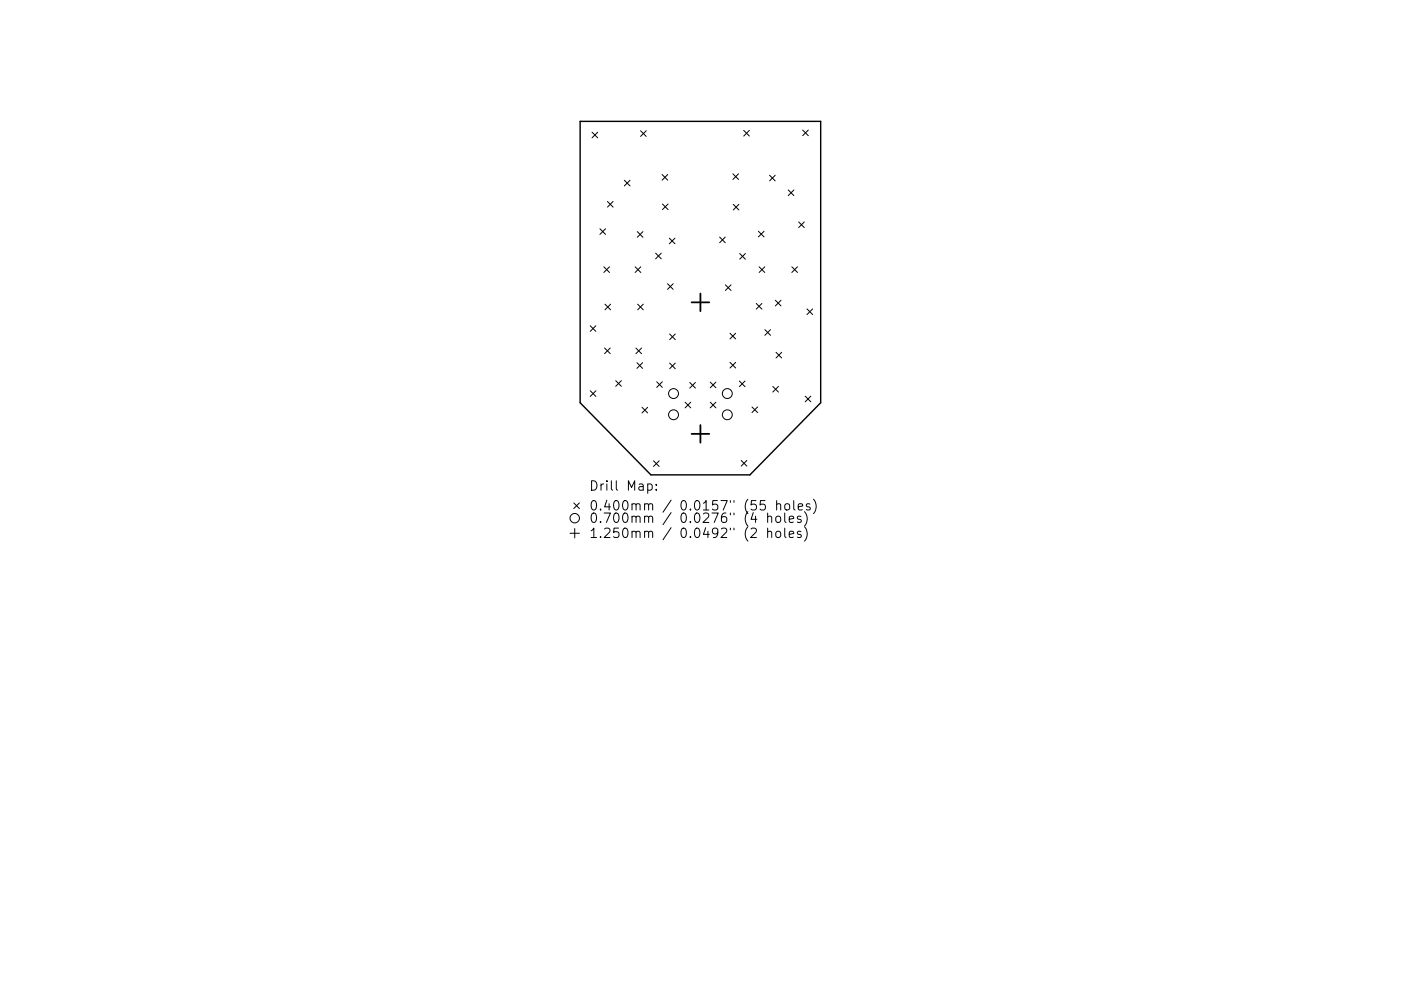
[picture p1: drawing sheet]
<svg xmlns="http://www.w3.org/2000/svg" width="297mm" height="210mm" viewBox="0 0 297 210" stroke-linecap="round" stroke-linejoin="round" font-family="sans-serif">
<defs><g id="words">
<g font-size="2.8">
<text x="124.9" y="104.1">Drill Map:</text>
<text x="124.9" y="108.3">0.400mm / 0.0157&quot; (55 holes)</text>
<text x="124.9" y="110.9">0.700mm / 0.0276&quot; (4 holes)</text>
<text x="124.9" y="114.1">1.250mm / 0.0492&quot; (2 holes)</text>
</g>
</g></defs>
<path d="M123 25.8h51v59.7l-15 15.3h-21l-15-15.3z" fill="none" stroke="#000" stroke-width=".3"/>
<g fill="none" stroke="#000" stroke-width=".21">
<path d="M125.5 28l1.2 1.2M126.7 28l-1.2 1.2M132.4 38.2l1.2 1.2M133.6 38.2l-1.2 1.2M135.8 27.7l1.2 1.2M137 27.7l-1.2 1.2M140.4 37l1.2 1.2M141.6 37l-1.2 1.2M155.4 36.9l1.2 1.2M156.6 36.9l-1.2 1.2M157.7 27.7l1.2 1.2M158.9 27.7l-1.2 1.2"/>
<path d="M163.2 37.2l1.2 1.2M164.4 37.2l-1.2 1.2M170.2 27.6l1.2 1.2M171.4 27.6l-1.2 1.2M127.2 48.5l1.2 1.2M128 56.6l1.2 1.2M128.4 48.5l-1.2 1.2M128.8 42.7l1.2 1.2M129.2 56.6l-1.2 1.2M130 42.7l-1.2 1.2M134.7 56.6l1.2 1.2M135.1 49.1l1.2 1.2"/>
<path d="M135.9 56.6l-1.2 1.2M136.3 49.1l-1.2 1.2M139 53.7l1.2 1.2M140.2 53.7l-1.2 1.2M140.5 43.3l1.2 1.2M141.7 43.3l-1.2 1.2M141.9 50.5l1.2 1.2M143.1 50.5l-1.2 1.2M152.6 50.3l1.2 1.2M153.8 50.3l-1.2 1.2M155.5 43.4l1.2 1.2M156.7 43.4l-1.2 1.2"/>
<path d="M156.8 53.8l1.2 1.2M158 53.8l-1.2 1.2M160.8 49.1l1.2 1.2M160.9 56.6l1.2 1.2M162 49.1l-1.2 1.2M162.1 56.6l-1.2 1.2M167.1 40.3l1.2 1.2M167.9 56.6l1.2 1.2M168.3 40.3l-1.2 1.2M169.1 56.6l-1.2 1.2M169.3 47.1l1.2 1.2M170.5 47.1l-1.2 1.2"/>
<path d="M125.1 69.1l1.2 1.2M126.3 69.1l-1.2 1.2M128.2 73.8l1.2 1.2M128.3 64.5l1.2 1.2M129.4 73.8l-1.2 1.2M129.5 64.5l-1.2 1.2M134.8 73.8l1.2 1.2M135 77l1.2 1.2M135.2 64.5l1.2 1.2M136 73.8l-1.2 1.2M136.2 77l-1.2 1.2M136.4 64.5l-1.2 1.2"/>
<path d="M141.5 60.2l1.2 1.2M142 70.9l1.2 1.2M142 77l1.2 1.2M142.7 60.2l-1.2 1.2M143.2 70.9l-1.2 1.2M143.2 77l-1.2 1.2M153.8 60.4l1.2 1.2M154.8 70.7l1.2 1.2M154.8 76.9l1.2 1.2M155 60.4l-1.2 1.2M156 76.9l-1.2 1.2M156 70.7l-1.2 1.2"/>
<path d="M160.3 64.4l1.2 1.2M161.5 64.4l-1.2 1.2M162.2 69.9l1.2 1.2M163.4 69.9l-1.2 1.2M164.4 63.7l1.2 1.2M164.5 74.7l1.2 1.2M165.6 63.7l-1.2 1.2M165.7 74.7l-1.2 1.2M171.1 65.5l1.2 1.2M172.3 65.5l-1.2 1.2M125.1 82.9l1.2 1.2M126.3 82.9l-1.2 1.2"/>
<path d="M130.5 80.8l1.2 1.2M131.7 80.8l-1.2 1.2M136.1 86.4l1.2 1.2M137.3 86.4l-1.2 1.2M138.6 97.8l1.2 1.2M139.2 81l1.2 1.2M139.8 97.8l-1.2 1.2M140.4 81l-1.2 1.2M145.3 85.3l1.2 1.2M146.2 81.1l1.2 1.2M146.5 85.3l-1.2 1.2M147.4 81.1l-1.2 1.2"/>
<path d="M150.6 81.1l1.2 1.2M150.6 85.3l1.2 1.2M151.8 81.1l-1.2 1.2M151.8 85.3l-1.2 1.2M156.8 80.8l1.2 1.2M157.1 97.7l1.2 1.2M158 80.8l-1.2 1.2M158.3 97.7l-1.2 1.2M159.4 86.3l1.2 1.2M160.6 86.3l-1.2 1.2M163.8 82l1.2 1.2M165 82l-1.2 1.2"/>
<path d="M170.7 84.1l1.2 1.2M171.9 84.1l-1.2 1.2M120.9 113.1h2M121.7 106.7l1.2 1.2M121.9 112.1v2M122.9 106.7l-1.2 1.2M137.3 102.8l.6-.1 .4 .4v.5l-.2 .3h-.8M139.1 103.8v.2M139.1 102.8v.2M162.2 106.2h-1l-.1 1 .3-.2 .7 .1 .2 .2-.1 .7-.3 .2h-.5l-.3-.2M162.8 109.7a.5 .5 0 0 1 .8 .1v1M162.8 112.9a.5 .5 0 0 1 .8 .1v1"/>
<path d="M162.8 108.8v2M162.8 112v2M164.6 109.7a.54 .54 0 0 1 .5-.2 .54 .54 0 0 1 .4 .4v.6a.54 .54 0 0 1-.5 .4 .54 .54 0 0 1-.5-.4zM164.6 112.9a.54 .54 0 0 1 .5-.2 .54 .54 0 0 1 .4 .4l-.1 .8a.54 .54 0 0 1-.5 .2 .54 .54 0 0 1-.4-.4zM164.7 107.1a.5 .5 0 0 1 .8 .1v1M164.7 106.2v2M166.4 108.8v1.8l.3 .2M166.4 112v1.8l.3 .2M166.6 107a.54 .54 0 0 1 .8 .3v.5a.54 .54 0 0 1-.5 .4 .54 .54 0 0 1-.5-.4v-.5zM167.3 110.2l1-.2-.1-.4-.6-.1-.3 .3 .1 1h.8M167.3 113.4l1-.2-.1-.4-.6-.1-.3 .3 .1 .9h.8M168.3 106.2v1.7l.3 .3"/>
<path d="M169.2 107.5l1-.2-.1-.3-.6-.1-.3 .3 .1 .9h.8M169.8 109.6l-.5-.1-.3 .3 .1 .3 .7 .2v.5h-.8M169.8 112.8l-.5-.1-.3 .3 .1 .3 .7 .2v.4h-.8M170.6 108.6a2.29 2.29 0 0 1 0 3M170.6 111.8a2.29 2.29 0 0 1 0 3M171.7 107l-.5-.1-.2 .3v.2l.7 .2v.5h-.7M172.5 105.9a2.29 2.29 0 0 1 0 3.1"/>
<circle cx="142.8" cy="83.5" r="1.05"/>
<circle cx="142.8" cy="88" r="1.05"/>
<circle cx="154.2" cy="83.5" r="1.05"/>
<circle cx="154.2" cy="88" r="1.05"/>
<circle cx="121.9" cy="109.9" r="1"/>
</g>
<path d="M146.6 64.2h3.8M148.5 62.3v3.7M146.6 92.1h3.8M148.5 90.2v3.7" fill="none" stroke="#000" stroke-width=".38"/>
<use href="#words"/>
</svg>
